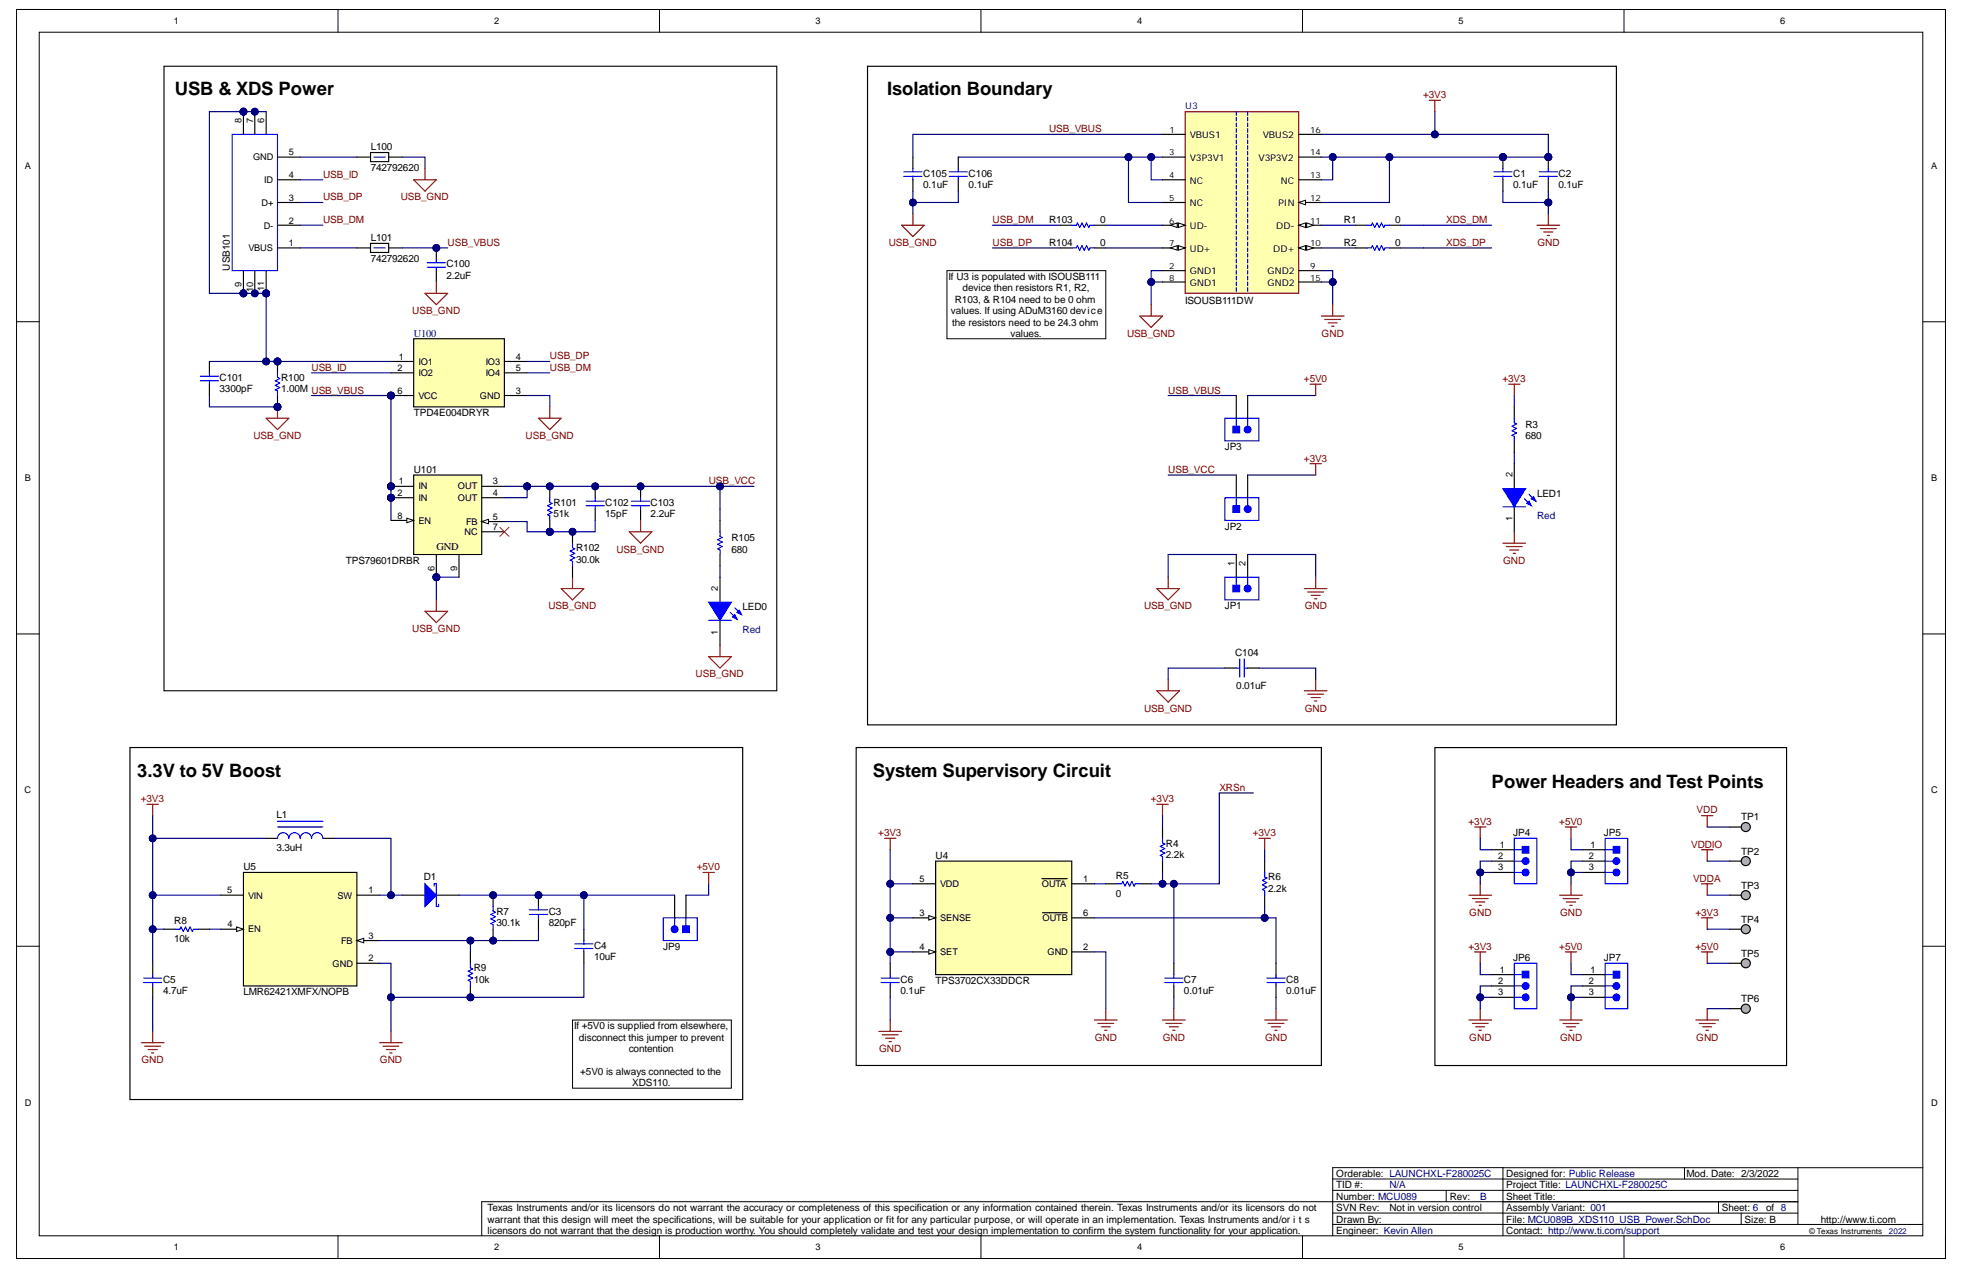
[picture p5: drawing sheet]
<svg xmlns="http://www.w3.org/2000/svg" width="432mm" height="279mm" viewBox="0 0 432 279" stroke-linecap="round" stroke-linejoin="round" font-family="sans-serif">
<defs><g id="words">
<g font-size="4.1">
<text x="38.5" y="21">USB &amp; XDS Power</text>
<text x="195.1" y="21">Isolation Boundary</text>
<text x="30.2" y="170.8">3.3V to 5V Boost</text>
<text x="192" y="170.8">System Supervisory Circuit</text>
<text x="328.1" y="173.3">Power Headers and Test Points</text>
</g>
<text font-size="2.3" fill="#000080" x="91" y="74">U100</text>
<text font-size="2.3" x="96" y="121">GND</text>
<g font-size="2.2" fill="#800000">
<text x="313.1" y="21.6">+3V3</text>
<text x="230.8" y="29.1">USB_VBUS</text>
<text x="71.1" y="39.1">USB_ID</text>
<text x="71.1" y="44.1">USB_DP</text>
<text x="88.1" y="44.1">USB_GND</text>
<text x="71.1" y="49.1">USB_DM</text>
<text x="218.3" y="49.1">USB_DM</text>
<text x="318.1" y="49.1">XDS_DM</text>
<text x="98.5" y="54.1">USB_VBUS</text>
<text x="195.5" y="54.1">USB_GND</text>
<text x="218.3" y="54.1">USB_DP</text>
<text x="318.1" y="54.1">XDS_DP</text>
<text x="338.2" y="54.1">GND</text>
<text x="90.7" y="69">USB_GND</text>
<text x="247.9" y="74">USB_GND</text>
<text x="290.7" y="74">GND</text>
<text x="68.5" y="81.6">USB_ID</text>
<text x="121" y="79">USB_DP</text>
<text x="121" y="81.6">USB_DM</text>
<text x="257" y="86.6">USB_VBUS</text>
<text x="286.8" y="84">+5V0</text>
<text x="330.5" y="84">+3V3</text>
<text x="55.7" y="96.5">USB_GND</text>
<text x="115.6" y="96.5">USB_GND</text>
<text x="286.8" y="101.5">+3V3</text>
<text x="155.9" y="106.5">USB_VCC</text>
<text x="257" y="104">USB_VCC</text>
<text x="135.6" y="121.5">USB_GND</text>
<text x="330.7" y="124">GND</text>
<text x="120.6" y="133.9">USB_GND</text>
<text x="251.6" y="133.9">USB_GND</text>
<text x="287" y="133.9">GND</text>
<text x="90.7" y="138.9">USB_GND</text>
<text x="153" y="148.9">USB_GND</text>
<text x="251.6" y="156.5">USB_GND</text>
<text x="287" y="156.5">GND</text>
<text x="268.2" y="173.9">XRSn</text>
<text x="31" y="176.4">+3V3</text>
<text x="253.2" y="176.4">+3V3</text>
<text x="373.2" y="178.9">VDD</text>
<text x="193.2" y="183.9">+3V3</text>
<text x="275.6" y="183.9">+3V3</text>
<text x="323" y="181.4">+3V3</text>
<text x="343" y="181.4">+5V0</text>
<text x="153.3" y="191.4">+5V0</text>
<text x="372" y="186.4">VDDIO</text>
<text x="372.4" y="193.9">VDDA</text>
<text x="323.2" y="201.4">GND</text>
<text x="343.2" y="201.4">GND</text>
<text x="372.9" y="201.4">+3V3</text>
<text x="323" y="208.8">+3V3</text>
<text x="343" y="208.8">+5V0</text>
<text x="372.9" y="208.8">+5V0</text>
<text x="31.1" y="233.8">GND</text>
<text x="83.6" y="233.8">GND</text>
<text x="193.4" y="231.3">GND</text>
<text x="240.8" y="228.8">GND</text>
<text x="255.8" y="228.8">GND</text>
<text x="278.3" y="228.8">GND</text>
<text x="323.2" y="228.8">GND</text>
<text x="343.2" y="228.8">GND</text>
<text x="373.1" y="228.8">GND</text>
</g>
<g font-size="2.2">
<text x="81.5" y="33.1">L100</text>
<text x="81.5" y="37.6">742792620</text>
<text x="203.1" y="41.3">0.1uF</text>
<text x="203.1" y="38.8">C105</text>
<text x="213.1" y="41.3">0.1uF</text>
<text x="213.1" y="38.8">C106</text>
<text x="332.8" y="41.3">0.1uF</text>
<text x="332.8" y="38.8">C1</text>
<text x="342.8" y="41.3">0.1uF</text>
<text x="342.8" y="38.8">C2</text>
<text x="81.5" y="53.1">L101</text>
<text x="230.8" y="49.1">R103</text>
<text x="242" y="49.1">0</text>
<text x="295.6" y="49.1">R1</text>
<text x="306.9" y="49.1">0</text>
<text x="50.6" y="59.5" transform="rotate(-90 50.6 59.5)">USB101</text>
<text x="81.5" y="57.5">742792620</text>
<text x="98.2" y="58.8">C100</text>
<text x="230.8" y="54.1">R104</text>
<text x="242" y="54.1">0</text>
<text x="295.6" y="54.1">R2</text>
<text x="306.9" y="54.1">0</text>
<text x="98.2" y="61.3">2.2uF</text>
<text x="208.7" y="61.5">If U3 is populated with ISOUSB111</text>
<text x="211.7" y="64.1">device then resistors R1, R2,</text>
<text x="209.2" y="69">values. If using ADuM3160 device</text>
<text x="209.4" y="71.6">the resistors need to be 24.3 ohm</text>
<text x="210" y="66.6">R103, &amp; R104 need to be 0 ohm</text>
<text x="260.7" y="66.8">ISOUSB111DW</text>
<text x="222.3" y="74">values.</text>
<text x="48.3" y="83.8">C101</text>
<text x="61.8" y="83.8">R100</text>
<text x="48.3" y="86.3">3300pF</text>
<text x="61.8" y="86.3">1.00M USB_VBUS</text>
<text x="91" y="91.6">TPD4E004DRYR</text>
<text x="335.6" y="94">R3</text>
<text x="269.4" y="99">JP3</text>
<text x="335.6" y="96.5">680</text>
<text x="91" y="104">U101</text>
<text x="121.7" y="113.7">51k</text>
<text x="121.7" y="111.3">R101</text>
<text x="133.1" y="113.7">15pF</text>
<text x="133.1" y="111.3">C102</text>
<text x="143.1" y="113.7">2.2uF</text>
<text x="143.1" y="111.3">C103</text>
<text x="338.1" y="109.2">LED1</text>
<text x="160.9" y="119">R105</text>
<text x="269.4" y="116.5">JP2</text>
<text x="76" y="124">TPS79601DRBR</text>
<text x="126.7" y="123.7">30.0k</text>
<text x="126.7" y="121.3">R102</text>
<text x="160.9" y="121.5">680</text>
<text x="163.3" y="134.2">LED0</text>
<text x="269.4" y="133.9">JP1</text>
<text x="271.7" y="144.2">C104</text>
<text x="271.9" y="151.5">0.01uF</text>
<text x="60.8" y="179.9">L1</text>
<text x="332.8" y="183.9">JP4</text>
<text x="352.8" y="183.9">JP5</text>
<text x="383" y="180.4">TP1</text>
<text x="53.5" y="191.4">U5</text>
<text x="60.8" y="187.2">3.3uH</text>
<text x="205.8" y="188.9">U4</text>
<text x="256.5" y="188.6">2.2k</text>
<text x="256.5" y="186.2">R4</text>
<text x="383" y="187.9">TP2</text>
<text x="93.2" y="193.6">D1</text>
<text x="245.5" y="197.2">0</text>
<text x="245.5" y="193.2">R5</text>
<text x="279" y="196.1">2.2k</text>
<text x="279" y="193.6">R6</text>
<text x="383" y="195.4">TP3</text>
<text x="38.3" y="203.2">R8</text>
<text x="109.2" y="203.6">30.1k</text>
<text x="109.2" y="201.1">R7</text>
<text x="120.7" y="203.6">820pF</text>
<text x="120.7" y="201.1">C3</text>
<text x="383" y="202.9">TP4</text>
<text x="38.3" y="207.1">10k</text>
<text x="130.7" y="208.6">C4</text>
<text x="145.9" y="208.8">JP9</text>
<text x="104.2" y="213.6">R9</text>
<text x="130.7" y="211.1">10uF</text>
<text x="332.8" y="211.4">JP6</text>
<text x="352.8" y="211.4">JP7</text>
<text x="383" y="210.4">TP5</text>
<text x="35.9" y="218.6">4.7uF</text>
<text x="35.9" y="216.1">C5</text>
<text x="53.5" y="218.8">LMR62421XMFX/NOPB</text>
<text x="104.2" y="216.1">10k</text>
<text x="198.1" y="218.6">0.1uF</text>
<text x="198.1" y="216.1">C6</text>
<text x="205.8" y="216.4">TPS3702CX33DDCR</text>
<text x="260.4" y="218.6">0.01uF</text>
<text x="260.4" y="216.1">C7</text>
<text x="282.9" y="218.6">0.01uF</text>
<text x="282.9" y="216.1">C8</text>
<text x="383" y="220.3">TP6</text>
<text x="126.3" y="226.4">If +5V0 is supplied from elsewhere,</text>
<text x="127.3" y="228.8">disconnect this jumper to prevent</text>
<text x="138.3" y="231.3">contention</text>
<text x="127.6" y="236.3">+5V0 is always connected to the</text>
<text x="139.1" y="238.8">XDS110.</text>
<text x="293.9" y="263.8">Number: MCU089</text>
<text x="293.9" y="261.3">TID #:</text>
<text x="293.9" y="258.8">Orderable: LAUNCHXL-F280025C</text>
<text x="318.9" y="263.8">Rev:</text>
<text x="331.3" y="263.8">Sheet Title:</text>
<text x="331.3" y="261.3">Project Title: LAUNCHXL-F280025C</text>
<text x="331.3" y="258.8">Designed for: Public Release</text>
<text x="371" y="258.8">Mod. Date: 2/3/2022</text>
<text x="107.3" y="266.3">Texas Instruments and/or its licensors do not warrant the accuracy or completeness of this specification or any information contained therein. Texas Instruments and/or its licensors do not</text>
<text x="107.3" y="268.8">warrant that this design will meet the specifications, will be suitable for your application or fit for any particular purpose, or will operate in an implementation. Texas Instruments and/or i t s</text>
<text x="293.9" y="268.8">Drawn By:</text>
<text x="293.9" y="266.3">SVN Rev:</text>
<text x="305.6" y="266.3">Not in version control</text>
<text x="331.3" y="268.8">File: MCU089B_XDS110_USB_Power.SchDoc</text>
<text x="331.3" y="266.3">Assembly Variant: 001</text>
<text x="378.8" y="266.3">Sheet: 6</text>
<text x="383.8" y="268.8">Size: B</text>
<text x="388.5" y="266.3">of 8</text>
<text x="400.5" y="268.8">http://www.ti.com</text>
<text x="107.3" y="271.3">licensors do not warrant that the design is production worthy. You should completely validate and test your design implementation to confirm the system functionality for your application.</text>
<text x="293.9" y="271.3">Engineer: Kevin Allen</text>
<text x="331.3" y="271.3">Contact: http://www.ti.com/support</text>
</g>
<g font-size="2.2" fill="#000080">
<text x="338.1" y="114.2">Red</text>
<text x="163.3" y="139.2">Red</text>
<text x="305.6" y="261.3">N/A</text>
<text x="325.6" y="263.8">B</text>
</g>
<g font-size="2">
<text x="38.2" y="5.3">1</text>
<text x="108.7" y="5.3">2</text>
<text x="179.4" y="5.3">3</text>
<text x="250.1" y="5.3">4</text>
<text x="320.8" y="5.3">5</text>
<text x="391.6" y="5.3">6</text>
<text x="53.1" y="27.1" transform="rotate(-90 53.1 27.1)">8</text>
<text x="55.7" y="27.1" transform="rotate(-90 55.7 27.1)">7</text>
<text x="58.1" y="27.1" transform="rotate(-90 58.1 27.1)">6</text>
<text x="55.7" y="35.3">GND</text>
<text x="63.5" y="34.1">5</text>
<text x="261.7" y="30.4">VBUS1</text>
<text x="261.7" y="35.4">V3P3V1</text>
<text x="276.9" y="35.4">V3P3V2</text>
<text x="277.8" y="30.4">VBUS2</text>
<text x="5.5" y="37.1">A</text>
<text x="58.1" y="40.3">ID</text>
<text x="63.5" y="39.1">4</text>
<text x="261.7" y="40.4">NC</text>
<text x="281.8" y="40.4">NC</text>
<text x="424.8" y="37.1">A</text>
<text x="57.5" y="45.3">D+</text>
<text x="63.5" y="44.2">3</text>
<text x="261.7" y="45.4">NC</text>
<text x="281.3" y="45.4">PIN</text>
<text x="58" y="50.3">D-</text>
<text x="63.5" y="49.2">2</text>
<text x="261.7" y="50.3">UD-</text>
<text x="280.7" y="50.3">DD-</text>
<text x="54.6" y="55.3">VBUS</text>
<text x="63.5" y="54.2">1</text>
<text x="261.7" y="55.3">UD+</text>
<text x="280.1" y="55.3">DD+</text>
<text x="53.1" y="63" transform="rotate(-90 53.1 63)">9</text>
<text x="55.7" y="64.1" transform="rotate(-90 55.7 64.1)">10</text>
<text x="58.1" y="63.9" transform="rotate(-90 58.1 63.9)">11</text>
<text x="261.7" y="60.3">GND1</text>
<text x="261.7" y="62.9">GND1</text>
<text x="278.8" y="60.3">GND2</text>
<text x="278.8" y="62.9">GND2</text>
<text x="87.5" y="81.6">2</text>
<text x="87.7" y="79.1">1</text>
<text x="92" y="80.2">IO1</text>
<text x="92" y="82.7">IO2</text>
<text x="106.8" y="80.2">IO3</text>
<text x="106.8" y="82.7">IO4</text>
<text x="113.4" y="79.1">4</text>
<text x="113.4" y="81.6">5</text>
<text x="87.5" y="86.6">6</text>
<text x="92" y="87.7">VCC</text>
<text x="105.6" y="87.7">GND</text>
<text x="113.4" y="86.6">3</text>
<text x="5.5" y="105.8">B</text>
<text x="87.7" y="106.5">1</text>
<text x="92" y="107.6">IN</text>
<text x="100.7" y="107.6">OUT</text>
<text x="108.4" y="106.5">3</text>
<text x="332.7" y="104.9" transform="rotate(-90 332.7 104.9)">2</text>
<text x="424.8" y="105.8">B</text>
<text x="87.5" y="109.1">2</text>
<text x="92" y="110.2">IN</text>
<text x="100.7" y="110.2">OUT</text>
<text x="108.4" y="109.1">4</text>
<text x="87.5" y="114.1">8</text>
<text x="92" y="115.2">EN</text>
<text x="102.2" y="117.6">NC</text>
<text x="102.5" y="115.4">FB</text>
<text x="108.4" y="114.3">5</text>
<text x="108.4" y="116.5">7</text>
<text x="332.7" y="114.7" transform="rotate(-90 332.7 114.7)">1</text>
<text x="95.6" y="125.5" transform="rotate(-90 95.6 125.5)">6</text>
<text x="100.6" y="125.5" transform="rotate(-90 100.6 125.5)">9</text>
<text x="271.5" y="124.4" transform="rotate(-90 271.5 124.4)">1</text>
<text x="274" y="124.4" transform="rotate(-90 274 124.4)">2</text>
<text x="157.9" y="129.9" transform="rotate(-90 157.9 129.9)">2</text>
<text x="157.9" y="139.6" transform="rotate(-90 157.9 139.6)">1</text>
<text x="5.4" y="174.5">C</text>
<text x="424.8" y="174.5">C</text>
<text x="329.6" y="189">2</text>
<text x="329.6" y="191.4">3</text>
<text x="329.9" y="186.4">1</text>
<text x="349.5" y="189">2</text>
<text x="349.5" y="191.4">3</text>
<text x="349.9" y="186.4">1</text>
<text x="50" y="196.4">5</text>
<text x="54.6" y="197.6">VIN</text>
<text x="74.3" y="197.6">SW</text>
<text x="81" y="196.4">1</text>
<text x="202.2" y="193.9">5</text>
<text x="206.8" y="195">VDD</text>
<text x="229.1" y="195">OUTA</text>
<text x="238.3" y="193.9">1</text>
<text x="50.1" y="203.9">4</text>
<text x="202.2" y="201.4">3</text>
<text x="206.8" y="202.6">SENSE</text>
<text x="229.3" y="202.6">OUTB</text>
<text x="238.3" y="201.4">6</text>
<text x="54.6" y="205">EN</text>
<text x="75" y="207.6">FB</text>
<text x="81" y="206.4">3</text>
<text x="202.2" y="208.9">4</text>
<text x="238.3" y="208.9">2</text>
<text x="73.2" y="212.6">GND</text>
<text x="81" y="211.4">2</text>
<text x="206.8" y="210">SET</text>
<text x="230.4" y="210">GND</text>
<text x="329.9" y="213.9">1</text>
<text x="349.9" y="213.9">1</text>
<text x="329.6" y="216.4">2</text>
<text x="329.6" y="218.9">3</text>
<text x="349.5" y="216.4">2</text>
<text x="349.5" y="218.9">3</text>
<text x="5.5" y="243.1">D</text>
<text x="424.8" y="243.1">D</text>
<text x="38.2" y="274.9">1</text>
<text x="108.7" y="274.9">2</text>
<text x="179.4" y="274.9">3</text>
<text x="250.1" y="274.9">4</text>
<text x="320.8" y="274.9">5</text>
<text x="391.6" y="274.9">6</text>
</g>
<text font-size="2" fill="#000080" x="260.7" y="23.9">U3</text>
<g font-size="1.9">
<text x="257.2" y="29.2">1</text>
<text x="288.2" y="29.2">16</text>
<text x="257.1" y="34.2">3</text>
<text x="288.2" y="34.2">14</text>
<text x="257.1" y="39.2">4</text>
<text x="288.2" y="39.2">13</text>
<text x="257.1" y="44.2">5</text>
<text x="288.2" y="44.2">12</text>
<text x="257.1" y="49.2">6</text>
<text x="288.2" y="49.2">11</text>
<text x="257.1" y="54.2">7</text>
<text x="257.1" y="59.1">2</text>
<text x="288.2" y="54.2">10</text>
<text x="288.2" y="59.1">9</text>
<text x="257.1" y="61.7">8</text>
<text x="288.2" y="61.7">15</text>
</g>
<text font-size="1.8" x="398" y="271.4">© Texas Instruments</text>
<text font-size="1.8" fill="#000080" x="415.5" y="271.4">2022</text>
</g></defs>
<g fill="none" stroke="#000" stroke-width=".22">
<path d="M3.6 2.1h5M3.6 2.1h424.3v274.6h-424.3zM8.6 7.1h414.4v264.6h-414.4zM74.4 2.1v5M145.1 2.1v5M215.8 2.1v5M286.5 2.1v5M357.2 2.1v5M423 2.1h4.9v5M3.6 70.7h5M423 70.8h4.9M3.6 139.4h5"/>
<path d="M423 139.4h4.9M3.6 208.1h5M423 208.1h4.9M293.2 259.3h37.4M330.6 256.8v14.9M330.6 259.3h64.9M370.5 256.8v2.5M395.5 256.8v12.5M423 256.8h-129.8v14.9M74.4 271.7v5M145.1 271.7v5M215.8 271.7v5"/>
<path d="M286.5 271.7v5M293.2 269.2l129.8 .1M293.2 266.7l102.3 .1M293.2 261.8h102.3M318.1 261.8v2.5M357.2 271.7v5M378 264.3v2.5M383 266.8v2.5M395.5 264.3h-289.5v7.4M427.9 271.7v5"/>
</g>
<circle cx="86" cy="87" r=".75" fill="#000080"/>
<circle cx="86" cy="87" r=".75" fill="none" stroke="#000080" stroke-width=".22"/>
<path d="M91 74.5h20v15h-20z" fill-rule="evenodd" fill="#ffffb0"/>
<path d="M86 79.5h5M91 74.5h20v15h-20zM111 79.5h4.9M86 82h5M86 87h5M111 82h4.9M111 87h4.9" fill="none" stroke="#000" stroke-width=".25"/>
<circle cx="86" cy="87" r=".75" fill="#000080"/>
<circle cx="86" cy="87" r=".75" fill="none" stroke="#000080" stroke-width=".22"/>
<path d="M86 87h-17.5h17.5v19.9" fill="none" stroke="#000080" stroke-width=".25"/>
<circle cx="86" cy="106.9" r=".75" fill="#000080"/>
<circle cx="86" cy="106.9" r=".75" fill="none" stroke="#000080" stroke-width=".22"/>
<circle cx="86" cy="87" r=".75" fill="#000080"/>
<circle cx="86" cy="87" r=".75" fill="none" stroke="#000080" stroke-width=".22"/>
<circle cx="86" cy="87" r=".75" fill="#000080"/>
<circle cx="86" cy="87" r=".75" fill="none" stroke="#000080" stroke-width=".22"/>
<circle cx="56" cy="24.6" r=".75" fill="#000080"/>
<circle cx="56" cy="24.6" r=".75" fill="none" stroke="#000080" stroke-width=".22"/>
<circle cx="53.6" cy="24.6" r=".75" fill="#000080"/>
<circle cx="53.6" cy="24.6" r=".75" fill="none" stroke="#000080" stroke-width=".22"/>
<circle cx="58.5" cy="64.5" r=".75" fill="#000080"/>
<circle cx="58.5" cy="64.5" r=".75" fill="none" stroke="#000080" stroke-width=".22"/>
<circle cx="56" cy="64.5" r=".75" fill="#000080"/>
<circle cx="56" cy="64.5" r=".75" fill="none" stroke="#000080" stroke-width=".22"/>
<circle cx="53.6" cy="64.5" r=".75" fill="#000080"/>
<circle cx="53.6" cy="64.5" r=".75" fill="none" stroke="#000080" stroke-width=".22"/>
<path d="M51.1 29.5h9.9v30h-9.9z" fill-rule="evenodd" fill="#fff"/>
<path d="M51.1 29.5h9.9v30h-9.9z" fill="none" stroke="#00f" stroke-width=".25"/>
<path d="M56 24.6v4.9M58.5 24.6v4.9M61 39.5h5M61 34.5h5M61 54.5h5M61 49.5h5M61 44.5h5" fill="none" stroke="#000" stroke-width=".25"/>
<circle cx="56" cy="24.6" r=".75" fill="#000080"/>
<circle cx="56" cy="24.6" r=".75" fill="none" stroke="#000080" stroke-width=".22"/>
<path d="M53.5 24.6v4.9" fill="none" stroke="#000" stroke-width=".25"/>
<circle cx="53.6" cy="24.6" r=".75" fill="#000080"/>
<circle cx="53.6" cy="24.6" r=".75" fill="none" stroke="#000080" stroke-width=".22"/>
<path d="M58.5 59.5v5" fill="none" stroke="#000" stroke-width=".25"/>
<circle cx="58.5" cy="64.5" r=".75" fill="#000080"/>
<circle cx="58.5" cy="64.5" r=".75" fill="none" stroke="#000080" stroke-width=".22"/>
<path d="M56 59.5v5" fill="none" stroke="#000" stroke-width=".25"/>
<circle cx="56" cy="64.5" r=".75" fill="#000080"/>
<circle cx="56" cy="64.5" r=".75" fill="none" stroke="#000080" stroke-width=".22"/>
<path d="M53.5 59.5v5" fill="none" stroke="#000" stroke-width=".25"/>
<circle cx="53.6" cy="64.5" r=".75" fill="#000080"/>
<circle cx="53.6" cy="64.5" r=".75" fill="none" stroke="#000080" stroke-width=".22"/>
<path d="M111 106.9h4.9" fill="none" stroke="#000080" stroke-width=".25"/>
<circle cx="115.9" cy="106.9" r=".75" fill="#000080"/>
<circle cx="115.9" cy="106.9" r=".75" fill="none" stroke="#000080" stroke-width=".22"/>
<path d="M66 39.5h5M66 49.5h5M66 44.5h5M88.5 54.5h10M58.5 64.5v15h27.5M115.9 79.5h5M68.5 82h17.5M115.9 82h5" fill="none" stroke="#000080" stroke-width=".25"/>
<circle cx="61" cy="79.5" r=".75" fill="#000080"/>
<circle cx="61" cy="79.5" r=".75" fill="none" stroke="#000080" stroke-width=".22"/>
<circle cx="58.5" cy="79.5" r=".75" fill="#000080"/>
<circle cx="58.5" cy="79.5" r=".75" fill="none" stroke="#000080" stroke-width=".22"/>
<circle cx="58.5" cy="64.5" r=".75" fill="#000080"/>
<circle cx="58.5" cy="64.5" r=".75" fill="none" stroke="#000080" stroke-width=".22"/>
<path d="M53.5 64.5h5" fill="none" stroke="#000080" stroke-width=".25"/>
<circle cx="53.6" cy="64.5" r=".75" fill="#000080"/>
<circle cx="53.6" cy="64.5" r=".75" fill="none" stroke="#000080" stroke-width=".22"/>
<circle cx="58.5" cy="64.5" r=".75" fill="#000080"/>
<circle cx="58.5" cy="64.5" r=".75" fill="none" stroke="#000080" stroke-width=".22"/>
<path d="M53.5 24.6h5" fill="none" stroke="#000080" stroke-width=".25"/>
<circle cx="53.6" cy="24.6" r=".75" fill="#000080"/>
<circle cx="53.6" cy="24.6" r=".75" fill="none" stroke="#000080" stroke-width=".22"/>
<path d="M53.5 24.6h-7.4v39.9h7.4" fill="none" stroke="#000080" stroke-width=".25"/>
<circle cx="53.6" cy="24.6" r=".75" fill="#000080"/>
<circle cx="53.6" cy="24.6" r=".75" fill="none" stroke="#000080" stroke-width=".22"/>
<circle cx="53.6" cy="64.5" r=".75" fill="#000080"/>
<circle cx="53.6" cy="64.5" r=".75" fill="none" stroke="#000080" stroke-width=".22"/>
<circle cx="86" cy="106.9" r=".75" fill="#000080"/>
<circle cx="86" cy="106.9" r=".75" fill="none" stroke="#000080" stroke-width=".22"/>
<circle cx="86" cy="109.4" r=".75" fill="#000080"/>
<circle cx="86" cy="109.4" r=".75" fill="none" stroke="#000080" stroke-width=".22"/>
<circle cx="96" cy="126.9" r=".75" fill="#000080"/>
<circle cx="96" cy="126.9" r=".75" fill="none" stroke="#000080" stroke-width=".22"/>
<path d="M91 104.5h15v17.4h-15z" fill-rule="evenodd" fill="#ffffb0"/>
<path d="M86 106.9h5M91 104.5h15v17.4h-15z" fill="none" stroke="#000" stroke-width=".25"/>
<circle cx="86" cy="106.9" r=".75" fill="#000080"/>
<circle cx="86" cy="106.9" r=".75" fill="none" stroke="#000080" stroke-width=".22"/>
<path d="M86 109.4h5" fill="none" stroke="#000" stroke-width=".25"/>
<circle cx="86" cy="109.4" r=".75" fill="#000080"/>
<circle cx="86" cy="109.4" r=".75" fill="none" stroke="#000080" stroke-width=".22"/>
<path d="M106 106.9h5M106 109.4h5M106 114.7h5" fill="none" stroke="#000" stroke-width=".25"/>
<path d="M106 114.7l1.5-.5v1z" fill="#f8fcff"/>
<path d="M106 114.7l1.5-.5v1z" fill="none" stroke="#000" stroke-width=".22"/>
<path d="M96 121.9v5" fill="none" stroke="#000" stroke-width=".25"/>
<circle cx="96" cy="126.9" r=".75" fill="#000080"/>
<circle cx="96" cy="126.9" r=".75" fill="none" stroke="#000080" stroke-width=".22"/>
<path d="M86 114.4h5M106 116.9h5" fill="none" stroke="#000" stroke-width=".25"/>
<path d="M89.5 113.9l1.5 .5-1.5 .5z" fill="#f8fcff"/>
<path d="M89.5 113.9l1.5 .5-1.5 .5z" fill="none" stroke="#000" stroke-width=".22"/>
<path d="M101 121.9v5" fill="none" stroke="#000" stroke-width=".25"/>
<path d="M86 106.9v2.5" fill="none" stroke="#000080" stroke-width=".25"/>
<circle cx="86" cy="109.4" r=".75" fill="#000080"/>
<circle cx="86" cy="109.4" r=".75" fill="none" stroke="#000080" stroke-width=".22"/>
<circle cx="86" cy="106.9" r=".75" fill="#000080"/>
<circle cx="86" cy="106.9" r=".75" fill="none" stroke="#000080" stroke-width=".22"/>
<path d="M86 109.4v5" fill="none" stroke="#000080" stroke-width=".25"/>
<circle cx="86" cy="109.4" r=".75" fill="#000080"/>
<circle cx="86" cy="109.4" r=".75" fill="none" stroke="#000080" stroke-width=".22"/>
<path d="M111 114.7h4.9v2.2h5" fill="none" stroke="#000080" stroke-width=".25"/>
<circle cx="120.9" cy="116.9" r=".75" fill="#000080"/>
<circle cx="120.9" cy="116.9" r=".75" fill="none" stroke="#000080" stroke-width=".22"/>
<path d="M130.9 114.4v2.5h-10" fill="none" stroke="#000080" stroke-width=".25"/>
<circle cx="120.9" cy="116.9" r=".75" fill="#000080"/>
<circle cx="120.9" cy="116.9" r=".75" fill="none" stroke="#000080" stroke-width=".22"/>
<path d="M96 126.9v5" fill="none" stroke="#000080" stroke-width=".25"/>
<circle cx="96" cy="126.9" r=".75" fill="#000080"/>
<circle cx="96" cy="126.9" r=".75" fill="none" stroke="#000080" stroke-width=".22"/>
<path d="M96 126.9h5" fill="none" stroke="#000080" stroke-width=".25"/>
<circle cx="96" cy="126.9" r=".75" fill="#000080"/>
<circle cx="96" cy="126.9" r=".75" fill="none" stroke="#000080" stroke-width=".22"/>
<path d="M88.5 34.5h5v2.5" fill="none" stroke="#000080" stroke-width=".25"/>
<circle cx="96" cy="54.5" r=".75" fill="#000080"/>
<circle cx="96" cy="54.5" r=".75" fill="none" stroke="#000080" stroke-width=".22"/>
<path d="M96 54.5v2.5" fill="none" stroke="#000" stroke-width=".25"/>
<circle cx="96" cy="54.5" r=".75" fill="#000080"/>
<circle cx="96" cy="54.5" r=".75" fill="none" stroke="#000080" stroke-width=".22"/>
<path d="M96 59.5v2.5" fill="none" stroke="#000" stroke-width=".25"/>
<path d="M94 57.8h4M94 58.8h4M96 57v.8M96 58.8v.7" fill="none" stroke="#00f" stroke-width=".25"/>
<circle cx="140.9" cy="106.9" r=".75" fill="#000080"/>
<circle cx="140.9" cy="106.9" r=".75" fill="none" stroke="#000080" stroke-width=".22"/>
<path d="M140.9 106.9v2.5" fill="none" stroke="#000" stroke-width=".25"/>
<circle cx="140.9" cy="106.9" r=".75" fill="#000080"/>
<circle cx="140.9" cy="106.9" r=".75" fill="none" stroke="#000080" stroke-width=".22"/>
<path d="M140.9 111.9v2.5" fill="none" stroke="#000" stroke-width=".25"/>
<path d="M138.9 110.2h4M138.9 111.2h4M140.9 109.4v.8M140.9 111.2v.7" fill="none" stroke="#00f" stroke-width=".25"/>
<circle cx="130.9" cy="106.9" r=".75" fill="#000080"/>
<circle cx="130.9" cy="106.9" r=".75" fill="none" stroke="#000080" stroke-width=".22"/>
<path d="M130.9 106.9v2.5" fill="none" stroke="#000" stroke-width=".25"/>
<circle cx="130.9" cy="106.9" r=".75" fill="#000080"/>
<circle cx="130.9" cy="106.9" r=".75" fill="none" stroke="#000080" stroke-width=".22"/>
<path d="M130.9 111.9v2.5" fill="none" stroke="#000" stroke-width=".25"/>
<path d="M128.9 110.2h4M128.9 111.2h4M130.9 109.4v.8M130.9 111.2v.7" fill="none" stroke="#00f" stroke-width=".25"/>
<circle cx="61" cy="79.5" r=".75" fill="#000080"/>
<circle cx="61" cy="79.5" r=".75" fill="none" stroke="#000080" stroke-width=".22"/>
<circle cx="61" cy="89.5" r=".75" fill="#000080"/>
<circle cx="61" cy="89.5" r=".75" fill="none" stroke="#000080" stroke-width=".22"/>
<path d="M61 79.5v2.5" fill="none" stroke="#000" stroke-width=".25"/>
<circle cx="61" cy="79.5" r=".75" fill="#000080"/>
<circle cx="61" cy="79.5" r=".75" fill="none" stroke="#000080" stroke-width=".22"/>
<path d="M61 87v2.5" fill="none" stroke="#000" stroke-width=".25"/>
<circle cx="61" cy="89.5" r=".75" fill="#000080"/>
<circle cx="61" cy="89.5" r=".75" fill="none" stroke="#000080" stroke-width=".22"/>
<path d="M61 82v1l.5 .2-1 .5 1 .5-1 .5 1 .5-1 .5 .5 .3v1" fill="none" stroke="#00f" stroke-width=".25"/>
<path d="M46.1 79.5h14.9" fill="none" stroke="#000080" stroke-width=".25"/>
<circle cx="58.5" cy="79.5" r=".75" fill="#000080"/>
<circle cx="58.5" cy="79.5" r=".75" fill="none" stroke="#000080" stroke-width=".22"/>
<circle cx="61" cy="79.5" r=".75" fill="#000080"/>
<circle cx="61" cy="79.5" r=".75" fill="none" stroke="#000080" stroke-width=".22"/>
<path d="M46.1 87v2.5h14.9" fill="none" stroke="#000080" stroke-width=".25"/>
<circle cx="61" cy="89.5" r=".75" fill="#000080"/>
<circle cx="61" cy="89.5" r=".75" fill="none" stroke="#000080" stroke-width=".22"/>
<path d="M46.1 79.5v2.5M46.1 84.5v2.5" fill="none" stroke="#000" stroke-width=".25"/>
<path d="M44.1 82.7h4M44.1 83.7h4M46.1 82v.7M46.1 83.7v.8" fill="none" stroke="#00f" stroke-width=".25"/>
<path d="M91 39.5h5l-2.5 2.5zM93.5 37v2.5M93.5 64.5h5l-2.5 2.5zM96 62v2.5M58.5 92h5l-2.5 2.5zM61 89.5v2.5M138.4 116.9h5l-2.5 2.5zM140.9 114.4v2.5M93.5 134.4h5l-2.5 2.5zM96 131.9v2.5M123.4 129.4h5l-2.5 2.5zM125.9 126.9v2.5" fill="none" stroke="#800000" stroke-width=".25"/>
<path d="M66 34.5h12.5M66 54.5h12.5" fill="none" stroke="#000080" stroke-width=".25"/>
<circle cx="61" cy="89.5" r=".75" fill="#000080"/>
<circle cx="61" cy="89.5" r=".75" fill="none" stroke="#000080" stroke-width=".22"/>
<path d="M118.4 92h5l-2.5 2.5zM120.9 89.5v2.5" fill="none" stroke="#800000" stroke-width=".25"/>
<path d="M53.6 191.8h24.9v25h-24.9z" fill-rule="evenodd" fill="#ffffb0"/>
<path d="M48.6 196.8h5M53.6 191.8h24.9v25h-24.9zM48.6 204.3h5" fill="none" stroke="#000" stroke-width=".25"/>
<path d="M52.1 203.8l1.5 .5-1.5 .5z" fill="#f8fcff"/>
<path d="M52.1 203.8l1.5 .5-1.5 .5z" fill="none" stroke="#000" stroke-width=".22"/>
<path d="M78.5 196.8h5M78.5 206.8h5" fill="none" stroke="#000" stroke-width=".25"/>
<path d="M78.5 206.8l1.5-.5v1z" fill="#f8fcff"/>
<path d="M78.5 206.8l1.5-.5v1z" fill="none" stroke="#000" stroke-width=".22"/>
<path d="M33.6 211.8v2.5M33.6 216.8v2.5M36.1 204.3h2.5M43.6 204.3h2.5M78.5 211.8h5" fill="none" stroke="#000" stroke-width=".25"/>
<path d="M83.5 229.3h5M84.2 230h3.5M85 230.8h2M85.8 231.5h.4M86 226.8v2.5" fill="none" stroke="#800000" stroke-width=".25"/>
<path d="M31.6 215.1h4M31.6 216.1h4M33.6 214.3v.8M33.6 216.1v.7M38.6 204.3h1l.2-.5 .5 1 .5-1 .5 1 .5-1 .5 1 .3-.5h1" fill="none" stroke="#00f" stroke-width=".25"/>
<circle cx="103.5" cy="219.3" r=".75" fill="#000080"/>
<circle cx="103.5" cy="219.3" r=".75" fill="none" stroke="#000080" stroke-width=".22"/>
<path d="M103.5 209.3v2.5M103.5 216.8v2.5" fill="none" stroke="#000" stroke-width=".25"/>
<circle cx="103.5" cy="219.3" r=".75" fill="#000080"/>
<circle cx="103.5" cy="219.3" r=".75" fill="none" stroke="#000080" stroke-width=".22"/>
<path d="M103.5 211.8v1l.5 .3-1 .5 1 .5-1 .5 1 .5-1 .5 .5 .2v1" fill="none" stroke="#00f" stroke-width=".25"/>
<circle cx="108.5" cy="196.8" r=".75" fill="#000080"/>
<circle cx="108.5" cy="196.8" r=".75" fill="none" stroke="#000080" stroke-width=".22"/>
<circle cx="108.5" cy="206.8" r=".75" fill="#000080"/>
<circle cx="108.5" cy="206.8" r=".75" fill="none" stroke="#000080" stroke-width=".22"/>
<path d="M108.5 196.8v2.5" fill="none" stroke="#000" stroke-width=".25"/>
<circle cx="108.5" cy="196.8" r=".75" fill="#000080"/>
<circle cx="108.5" cy="196.8" r=".75" fill="none" stroke="#000080" stroke-width=".22"/>
<path d="M108.5 204.3v2.5" fill="none" stroke="#000" stroke-width=".25"/>
<circle cx="108.5" cy="206.8" r=".75" fill="#000080"/>
<circle cx="108.5" cy="206.8" r=".75" fill="none" stroke="#000080" stroke-width=".22"/>
<path d="M108.5 199.3v1l.5 .3-1 .5 1 .5-1 .5 1 .5-1 .5 .5 .2v1M126.4 207.6h4M126.4 208.6h4M128.4 206.8v.8M128.4 208.6v.7" fill="none" stroke="#00f" stroke-width=".25"/>
<path d="M88.5 196.8h5M96 196.8h5M128.4 204.3v2.5M128.4 209.3v2.5" fill="none" stroke="#000" stroke-width=".25"/>
<path d="M93.5 194.3l2.5 2.5-2.5 2.5z" fill="#00f"/>
<path d="M61 184.3a1.25 1.25 0 0 1 1.3-1.2 1.25 1.25 0 0 1 1.2 1.2 1.25 1.25 0 0 1 1.3-1.2 1.25 1.25 0 0 1 1.2 1.2 1.25 1.25 0 0 1 1.3-1.2 1.25 1.25 0 0 1 1.2 1.2 1.25 1.25 0 0 1 1.3-1.2 1.25 1.25 0 0 1 1.2 1.2M61 181.9h10M61 180.6h10M93.5 194.3l2.5 2.5-2.5 2.5zM95.5 194.8v-.5h.5v5h.5v-.5" fill="none" stroke="#00f" stroke-width=".25"/>
<path d="M58.5 184.3h2.5M71 184.3h2.5" fill="none" stroke="#000" stroke-width=".25"/>
<path d="M32.3 176.9h2.5M33.6 176.9v2.5M31.1 229.3h5M31.8 230h3.5M32.6 230.8h2M33.3 231.5h.5M33.6 226.8v2.5" fill="none" stroke="#800000" stroke-width=".25"/>
<path d="M83.5 211.8h2.5v15" fill="none" stroke="#000080" stroke-width=".25"/>
<circle cx="86" cy="219.3" r=".75" fill="#000080"/>
<circle cx="86" cy="219.3" r=".75" fill="none" stroke="#000080" stroke-width=".22"/>
<path d="M33.6 184.3h24.9M33.6 219.3v7.5" fill="none" stroke="#000080" stroke-width=".25"/>
<circle cx="33.6" cy="184.4" r=".75" fill="#000080"/>
<circle cx="33.6" cy="184.4" r=".75" fill="none" stroke="#000080" stroke-width=".22"/>
<path d="M73.5 184.3h12.5v12.5h-2.5" fill="none" stroke="#000080" stroke-width=".25"/>
<circle cx="86" cy="196.8" r=".75" fill="#000080"/>
<circle cx="86" cy="196.8" r=".75" fill="none" stroke="#000080" stroke-width=".22"/>
<path d="M86 196.8h2.5" fill="none" stroke="#000080" stroke-width=".25"/>
<circle cx="86" cy="196.8" r=".75" fill="#000080"/>
<circle cx="86" cy="196.8" r=".75" fill="none" stroke="#000080" stroke-width=".22"/>
<path d="M33.6 196.8h15" fill="none" stroke="#000080" stroke-width=".25"/>
<circle cx="33.6" cy="196.8" r=".75" fill="#000080"/>
<circle cx="33.6" cy="196.8" r=".75" fill="none" stroke="#000080" stroke-width=".22"/>
<path d="M33.6 179.4v32.4" fill="none" stroke="#000080" stroke-width=".25"/>
<circle cx="33.6" cy="184.4" r=".75" fill="#000080"/>
<circle cx="33.6" cy="184.4" r=".75" fill="none" stroke="#000080" stroke-width=".22"/>
<circle cx="33.6" cy="196.8" r=".75" fill="#000080"/>
<circle cx="33.6" cy="196.8" r=".75" fill="none" stroke="#000080" stroke-width=".22"/>
<circle cx="33.6" cy="204.3" r=".75" fill="#000080"/>
<circle cx="33.6" cy="204.3" r=".75" fill="none" stroke="#000080" stroke-width=".22"/>
<path d="M33.6 204.3h2.5" fill="none" stroke="#000080" stroke-width=".25"/>
<circle cx="33.6" cy="204.3" r=".75" fill="#000080"/>
<circle cx="33.6" cy="204.3" r=".75" fill="none" stroke="#000080" stroke-width=".22"/>
<path d="M101 196.8h27.4v7.5M46.1 204.3h2.5" fill="none" stroke="#000080" stroke-width=".25"/>
<circle cx="128.4" cy="196.8" r=".75" fill="#000080"/>
<circle cx="128.4" cy="196.8" r=".75" fill="none" stroke="#000080" stroke-width=".22"/>
<path d="M118.4 204.3v2.5h-34.9" fill="none" stroke="#000080" stroke-width=".25"/>
<circle cx="103.5" cy="206.8" r=".75" fill="#000080"/>
<circle cx="103.5" cy="206.8" r=".75" fill="none" stroke="#000080" stroke-width=".22"/>
<path d="M128.4 211.8v7.5h-42.4" fill="none" stroke="#000080" stroke-width=".25"/>
<circle cx="86" cy="219.3" r=".75" fill="#000080"/>
<circle cx="86" cy="219.3" r=".75" fill="none" stroke="#000080" stroke-width=".22"/>
<path d="M128.4 196.8h20" fill="none" stroke="#000080" stroke-width=".25"/>
<circle cx="128.4" cy="196.8" r=".75" fill="#000080"/>
<circle cx="128.4" cy="196.8" r=".75" fill="none" stroke="#000080" stroke-width=".22"/>
<path d="M145.9 201.8h7.5v5h-7.5z" fill-rule="evenodd" fill="#fff"/>
<path d="M145.9 201.8h7.5v5h-7.5zM148.4 201.8v1.8" fill="none" stroke="#00f" stroke-width=".25"/>
<circle cx="148.4" cy="204.3" r=".75" fill="#00f"/>
<g fill="none" stroke="#00f" stroke-width=".25">
<path d="M150.9 201.8v1.8"/>
<circle cx="148.4" cy="204.3" r=".75"/>
</g>
<path d="M148.4 196.8v5M150.9 196.8v5" fill="none" stroke="#000" stroke-width=".25"/>
<path d="M150.1 203.6h1.5v1.5h-1.5z" fill-rule="evenodd" fill="#00f"/>
<path d="M150.1 203.6h1.5v1.5h-1.5z" fill="none" stroke="#00f" stroke-width=".22"/>
<path d="M155.9 194.3v2.5h-5" fill="none" stroke="#000080" stroke-width=".25"/>
<path d="M154.6 191.8h2.5M155.9 191.8v2.5" fill="none" stroke="#800000" stroke-width=".25"/>
<path d="M125.9 224.3h35v15h-35z" fill-rule="evenodd" fill="#fff"/>
<path d="M125.9 224.3h35v15h-35z" fill="none" stroke="#000" stroke-width=".22"/>
<path d="M205.8 189.4h30v24.9h-30z" fill-rule="evenodd" fill="#ffffb0"/>
<path d="M205.8 189.4h30v24.9h-30zM229.2 193.2h5.6M235.8 194.3h4.9M200.8 201.8h5M235.8 209.3h4.9" fill="none" stroke="#000" stroke-width=".25"/>
<path d="M204.3 201.3l1.5 .5-1.5 .5z" fill="#f8fcff"/>
<path d="M204.3 201.3l1.5 .5-1.5 .5z" fill="none" stroke="#000" stroke-width=".22"/>
<path d="M200.8 209.3h5" fill="none" stroke="#000" stroke-width=".25"/>
<path d="M204.3 208.8l1.5 .5-1.5 .5z" fill="#f8fcff"/>
<path d="M204.3 208.8l1.5 .5-1.5 .5z" fill="none" stroke="#000" stroke-width=".22"/>
<path d="M200.8 194.3h5M195.8 211.8v2.5M195.8 216.8v2.5M229.3 200.7h5.5M235.8 201.8h4.9" fill="none" stroke="#000" stroke-width=".25"/>
<path d="M193.8 216.1h4M193.8 215.1h4M195.8 214.3v.8M195.8 216.1v.7" fill="none" stroke="#00f" stroke-width=".25"/>
<path d="M194.6 184.3h2.5M195.8 184.3v2.6" fill="none" stroke="#800000" stroke-width=".25"/>
<path d="M195.8 186.9v24.9" fill="none" stroke="#000080" stroke-width=".25"/>
<circle cx="195.8" cy="194.3" r=".75" fill="#000080"/>
<circle cx="195.8" cy="194.3" r=".75" fill="none" stroke="#000080" stroke-width=".22"/>
<circle cx="195.8" cy="201.8" r=".75" fill="#000080"/>
<circle cx="195.8" cy="201.8" r=".75" fill="none" stroke="#000080" stroke-width=".22"/>
<circle cx="195.8" cy="209.3" r=".75" fill="#000080"/>
<circle cx="195.8" cy="209.3" r=".75" fill="none" stroke="#000080" stroke-width=".22"/>
<g fill="none" stroke="#800000" stroke-width=".25">
<path d="M193.3 226.8h5M194.1 227.5h3.5M194.8 228.3h2M195.6 229h.5M195.8 224.3v2.5M240.7 224.3h5M241.5 225.1h3.5M242.2 225.8h2M243 226.6h.5M243.2 221.8v2.5M255.7 224.3h5M256.5 225.1h3.5"/>
<path d="M257.2 225.8h2M258 226.6h.5M258.2 221.8v2.5M278.2 224.3h5M278.9 225.1h3.5M279.7 225.8h2M280.4 226.6h.5M280.7 221.8v2.5"/>
</g>
<path d="M195.8 219.3v5M195.8 209.3h5" fill="none" stroke="#000080" stroke-width=".25"/>
<circle cx="195.8" cy="209.3" r=".75" fill="#000080"/>
<circle cx="195.8" cy="209.3" r=".75" fill="none" stroke="#000080" stroke-width=".22"/>
<path d="M195.8 201.8h5" fill="none" stroke="#000080" stroke-width=".25"/>
<circle cx="195.8" cy="201.8" r=".75" fill="#000080"/>
<circle cx="195.8" cy="201.8" r=".75" fill="none" stroke="#000080" stroke-width=".22"/>
<path d="M195.8 194.3h5" fill="none" stroke="#000080" stroke-width=".25"/>
<circle cx="195.8" cy="194.3" r=".75" fill="#000080"/>
<circle cx="195.8" cy="194.3" r=".75" fill="none" stroke="#000080" stroke-width=".22"/>
<path d="M240.7 209.3h2.5v12.5M240.7 201.8h40M258.2 219.3v2.5" fill="none" stroke="#000080" stroke-width=".25"/>
<path d="M255.7 181.9v2.4M255.7 189.4v2.4M278.2 189.4v2.4M278.2 196.8v2.5" fill="none" stroke="#000" stroke-width=".25"/>
<path d="M255.7 184.3v1.1l.5 .2-1 .5 1 .5-1 .5 1 .5-1 .5 .5 .2v1.1M278.2 191.8v1l.5 .3-1 .5 1 .5-1 .5 1 .5-1 .5 .5 .2v1" fill="none" stroke="#00f" stroke-width=".25"/>
<circle cx="278.2" cy="201.8" r=".75" fill="#000080"/>
<circle cx="278.2" cy="201.8" r=".75" fill="none" stroke="#000080" stroke-width=".22"/>
<path d="M278.2 199.3v2.5" fill="none" stroke="#000080" stroke-width=".25"/>
<circle cx="278.2" cy="201.8" r=".75" fill="#000080"/>
<circle cx="278.2" cy="201.8" r=".75" fill="none" stroke="#000080" stroke-width=".22"/>
<path d="M255.7 179.4v2.5M268.2 174.4v19.9h-15M240.7 194.3h2.5M278.2 186.9v2.5M280.7 201.8v10M280.7 219.3v2.5" fill="none" stroke="#000080" stroke-width=".25"/>
<path d="M254.5 176.9h2.5M255.7 176.9v2.5M276.9 184.3h2.5M278.2 184.3v2.6" fill="none" stroke="#800000" stroke-width=".25"/>
<path d="M243.2 194.3h2.5M250.7 194.3h2.5" fill="none" stroke="#000" stroke-width=".25"/>
<path d="M245.7 194.3h1l.3-.5 .5 1 .5-1 .5 1 .5-1 .5 1 .2-.5h1" fill="none" stroke="#00f" stroke-width=".25"/>
<circle cx="255.7" cy="194.3" r=".75" fill="#000080"/>
<circle cx="255.7" cy="194.3" r=".75" fill="none" stroke="#000080" stroke-width=".22"/>
<circle cx="258.2" cy="194.3" r=".75" fill="#000080"/>
<circle cx="258.2" cy="194.3" r=".75" fill="none" stroke="#000080" stroke-width=".22"/>
<path d="M268.2 174.4h7.5M255.7 191.8v2.5" fill="none" stroke="#000080" stroke-width=".25"/>
<circle cx="255.7" cy="194.3" r=".75" fill="#000080"/>
<circle cx="255.7" cy="194.3" r=".75" fill="none" stroke="#000080" stroke-width=".22"/>
<path d="M258.2 194.3v17.5" fill="none" stroke="#000080" stroke-width=".25"/>
<circle cx="258.2" cy="194.3" r=".75" fill="#000080"/>
<circle cx="258.2" cy="194.3" r=".75" fill="none" stroke="#000080" stroke-width=".22"/>
<path d="M210.8 34.5h44.9M230.8 29.5h24.9" fill="none" stroke="#000080" stroke-width=".25"/>
<circle cx="253.2" cy="34.5" r=".75" fill="#000080"/>
<circle cx="253.2" cy="34.5" r=".75" fill="none" stroke="#000080" stroke-width=".22"/>
<circle cx="248.2" cy="34.5" r=".75" fill="#000080"/>
<circle cx="248.2" cy="34.5" r=".75" fill="none" stroke="#000080" stroke-width=".22"/>
<path d="M243.2 49.5h12.5M243.2 54.5h12.5M255.7 59.5h-2.5v7.5" fill="none" stroke="#000080" stroke-width=".25"/>
<circle cx="253.2" cy="62" r=".75" fill="#000080"/>
<circle cx="253.2" cy="62" r=".75" fill="none" stroke="#000080" stroke-width=".22"/>
<path d="M253.2 62h2.5" fill="none" stroke="#000080" stroke-width=".25"/>
<circle cx="253.2" cy="62" r=".75" fill="#000080"/>
<circle cx="253.2" cy="62" r=".75" fill="none" stroke="#000080" stroke-width=".22"/>
<path d="M250.7 69.5h5l-2.5 2.5zM253.2 67v2.5" fill="none" stroke="#800000" stroke-width=".25"/>
<path d="M253.2 34.5v5h2.5" fill="none" stroke="#000080" stroke-width=".25"/>
<circle cx="253.2" cy="34.5" r=".75" fill="#000080"/>
<circle cx="253.2" cy="34.5" r=".75" fill="none" stroke="#000080" stroke-width=".22"/>
<path d="M200.8 34.5v2.5M200.8 39.5v2.5M210.8 34.5v2.5M210.8 39.5v2.5" fill="none" stroke="#000" stroke-width=".25"/>
<path d="M198.8 38.8h4M198.8 37.8h4M200.8 37v.8M200.8 38.8v.7M208.8 38.8h4M208.8 37.8h4M210.8 37v.8M210.8 38.8v.7" fill="none" stroke="#00f" stroke-width=".25"/>
<path d="M230.8 29.5h-30v5M200.8 42v5" fill="none" stroke="#000080" stroke-width=".25"/>
<path d="M198.3 49.5h5l-2.5 2.5zM200.8 47v2.5" fill="none" stroke="#800000" stroke-width=".25"/>
<circle cx="200.8" cy="44.5" r=".75" fill="#000080"/>
<circle cx="200.8" cy="44.5" r=".75" fill="none" stroke="#000080" stroke-width=".22"/>
<path d="M210.8 42v2.5h-10" fill="none" stroke="#000080" stroke-width=".25"/>
<circle cx="200.8" cy="44.5" r=".75" fill="#000080"/>
<circle cx="200.8" cy="44.5" r=".75" fill="none" stroke="#000080" stroke-width=".22"/>
<circle cx="340.6" cy="34.5" r=".75" fill="#000080"/>
<circle cx="340.6" cy="34.5" r=".75" fill="none" stroke="#000080" stroke-width=".22"/>
<path d="M340.6 34.5v2.5M340.6 39.5v2.5" fill="none" stroke="#000" stroke-width=".25"/>
<circle cx="340.6" cy="34.5" r=".75" fill="#000080"/>
<circle cx="340.6" cy="34.5" r=".75" fill="none" stroke="#000080" stroke-width=".22"/>
<path d="M338.6 38.8h4M338.6 37.8h4M340.6 37v.8M340.6 38.8v.7" fill="none" stroke="#00f" stroke-width=".25"/>
<circle cx="330.6" cy="34.5" r=".75" fill="#000080"/>
<circle cx="330.6" cy="34.5" r=".75" fill="none" stroke="#000080" stroke-width=".22"/>
<path d="M330.6 34.5v2.5M330.6 39.5v2.5" fill="none" stroke="#000" stroke-width=".25"/>
<circle cx="330.6" cy="34.5" r=".75" fill="#000080"/>
<circle cx="330.6" cy="34.5" r=".75" fill="none" stroke="#000080" stroke-width=".22"/>
<path d="M328.6 38.8h4M328.6 37.8h4M330.6 37v.8M330.6 38.8v.7" fill="none" stroke="#00f" stroke-width=".25"/>
<path d="M290.7 29.5h49.9v5" fill="none" stroke="#000080" stroke-width=".25"/>
<circle cx="315.6" cy="29.5" r=".75" fill="#000080"/>
<circle cx="315.6" cy="29.5" r=".75" fill="none" stroke="#000080" stroke-width=".22"/>
<circle cx="340.6" cy="34.5" r=".75" fill="#000080"/>
<circle cx="340.6" cy="34.5" r=".75" fill="none" stroke="#000080" stroke-width=".22"/>
<path d="M290.7 59.5h2.5v7.5" fill="none" stroke="#000080" stroke-width=".25"/>
<circle cx="293.2" cy="62" r=".75" fill="#000080"/>
<circle cx="293.2" cy="62" r=".75" fill="none" stroke="#000080" stroke-width=".22"/>
<path d="M290.7 62h2.5" fill="none" stroke="#000080" stroke-width=".25"/>
<circle cx="293.2" cy="62" r=".75" fill="#000080"/>
<circle cx="293.2" cy="62" r=".75" fill="none" stroke="#000080" stroke-width=".22"/>
<path d="M290.7 34.5h39.9" fill="none" stroke="#000080" stroke-width=".25"/>
<circle cx="293.2" cy="34.5" r=".75" fill="#000080"/>
<circle cx="293.2" cy="34.5" r=".75" fill="none" stroke="#000080" stroke-width=".22"/>
<circle cx="305.6" cy="34.5" r=".75" fill="#000080"/>
<circle cx="305.6" cy="34.5" r=".75" fill="none" stroke="#000080" stroke-width=".22"/>
<circle cx="330.6" cy="34.5" r=".75" fill="#000080"/>
<circle cx="330.6" cy="34.5" r=".75" fill="none" stroke="#000080" stroke-width=".22"/>
<path d="M338.1 49.5h5M338.8 50.3h3.5M339.6 51h2M340.3 51.8h.5M340.6 47v2.5" fill="none" stroke="#800000" stroke-width=".25"/>
<path d="M340.6 42v2.5" fill="none" stroke="#000080" stroke-width=".25"/>
<circle cx="340.6" cy="44.5" r=".75" fill="#000080"/>
<circle cx="340.6" cy="44.5" r=".75" fill="none" stroke="#000080" stroke-width=".22"/>
<path d="M330.6 42v2.5h10" fill="none" stroke="#000080" stroke-width=".25"/>
<circle cx="340.6" cy="44.5" r=".75" fill="#000080"/>
<circle cx="340.6" cy="44.5" r=".75" fill="none" stroke="#000080" stroke-width=".22"/>
<path d="M340.6 44.5v2.5" fill="none" stroke="#000080" stroke-width=".25"/>
<circle cx="340.6" cy="44.5" r=".75" fill="#000080"/>
<circle cx="340.6" cy="44.5" r=".75" fill="none" stroke="#000080" stroke-width=".22"/>
<path d="M314.4 22.1h2.5M315.6 22.1v2.5" fill="none" stroke="#800000" stroke-width=".25"/>
<path d="M315.6 24.6v4.9" fill="none" stroke="#000080" stroke-width=".25"/>
<circle cx="315.6" cy="29.5" r=".75" fill="#000080"/>
<circle cx="315.6" cy="29.5" r=".75" fill="none" stroke="#000080" stroke-width=".22"/>
<path d="M330.6 34.5h10M290.7 49.5h7.4M290.7 54.5h7.4" fill="none" stroke="#000080" stroke-width=".25"/>
<circle cx="330.6" cy="34.5" r=".75" fill="#000080"/>
<circle cx="330.6" cy="34.5" r=".75" fill="none" stroke="#000080" stroke-width=".22"/>
<circle cx="340.6" cy="34.5" r=".75" fill="#000080"/>
<circle cx="340.6" cy="34.5" r=".75" fill="none" stroke="#000080" stroke-width=".22"/>
<path d="M305.6 34.5v10h-14.9M218.3 49.5h15M218.3 54.5h15M313.1 49.5h15M313.1 54.5h15" fill="none" stroke="#000080" stroke-width=".25"/>
<circle cx="305.6" cy="34.5" r=".75" fill="#000080"/>
<circle cx="305.6" cy="34.5" r=".75" fill="none" stroke="#000080" stroke-width=".22"/>
<path d="M269.5 109.5h7.4v4.9h-7.4z" fill-rule="evenodd" fill="#fff"/>
<path d="M269.5 109.5h7.4v4.9h-7.4zM274.4 109.5v1.7" fill="none" stroke="#00f" stroke-width=".25"/>
<circle cx="274.4" cy="111.9" r=".75" fill="#00f"/>
<g fill="none" stroke="#00f" stroke-width=".25">
<path d="M271.9 109.5v1.7"/>
<circle cx="274.4" cy="111.9" r=".75"/>
</g>
<path d="M271.9 104.5v5M274.4 104.5v5" fill="none" stroke="#000" stroke-width=".25"/>
<path d="M271.2 111.2h1.5v1.5h-1.5z" fill-rule="evenodd" fill="#00f"/>
<path d="M271.2 111.2h1.5v1.5h-1.5z" fill="none" stroke="#00f" stroke-width=".22"/>
<path d="M254.5 129.4h5l-2.5 2.5zM257 126.9v2.5" fill="none" stroke="#800000" stroke-width=".25"/>
<path d="M269.5 126.9h7.4v5h-7.4z" fill-rule="evenodd" fill="#fff"/>
<path d="M269.5 126.9h7.4v5h-7.4zM274.4 126.9v1.8" fill="none" stroke="#00f" stroke-width=".25"/>
<circle cx="274.4" cy="129.4" r=".75" fill="#00f"/>
<g fill="none" stroke="#00f" stroke-width=".25">
<path d="M271.9 126.9v1.8"/>
<circle cx="274.4" cy="129.4" r=".75"/>
</g>
<path d="M271.9 121.9v5M274.4 121.9v5" fill="none" stroke="#000" stroke-width=".25"/>
<path d="M271.2 128.7h1.5v1.5h-1.5z" fill-rule="evenodd" fill="#00f"/>
<path d="M271.2 128.7h1.5v1.5h-1.5z" fill="none" stroke="#00f" stroke-width=".22"/>
<path d="M257 104.5h14.9M274.4 104.5h15M271.9 121.9h-14.9v5M274.4 121.9h15v5" fill="none" stroke="#000080" stroke-width=".25"/>
<path d="M290.7 69.5h5M291.4 70.3h3.5M292.2 71h2M292.9 71.7h.5M293.2 67v2.5M288.2 102h2.5M289.4 102v2.5M286.9 129.4h5M287.7 130.2h3.5M288.4 130.9h2M289.2 131.7h.5M289.4 126.9v2.5" fill="none" stroke="#800000" stroke-width=".25"/>
<path d="M353.1 184.4h5v9.9h-5z" fill-rule="evenodd" fill="#fff"/>
<path d="M353.1 184.4h5v9.9h-5zM353.1 189.4h1.7" fill="none" stroke="#00f" stroke-width=".25"/>
<circle cx="355.6" cy="189.4" r=".74" fill="#00f"/>
<g fill="none" stroke="#00f" stroke-width=".25">
<path d="M353.1 186.9h1.7M353.1 191.8h1.7"/>
<circle cx="355.6" cy="189.4" r=".74"/>
</g>
<path d="M348.1 186.9h5M348.1 189.4h5" fill="none" stroke="#000" stroke-width=".25"/>
<circle cx="355.6" cy="191.8" r=".74" fill="#00f"/>
<circle cx="355.6" cy="191.8" r=".74" fill="none" stroke="#00f" stroke-width=".25"/>
<path d="M348.1 191.8h5" fill="none" stroke="#000" stroke-width=".25"/>
<path d="M354.8 186.1h1.5v1.5h-1.5z" fill-rule="evenodd" fill="#00f"/>
<path d="M354.8 186.1h1.5v1.5h-1.5z" fill="none" stroke="#00f" stroke-width=".22"/>
<g fill="none" stroke="#800000" stroke-width=".25">
<path d="M323.1 196.8h5M323.9 197.6h3.5M324.4 181.9h2.5M324.6 198.3h2M325.4 199.1h.5M325.6 181.9v2.4M325.6 194.3v2.5M343.1 196.8h5M343.8 197.6h3.5M344.3 181.9h2.5M344.6 198.3h2M345.3 199.1h.5"/>
<path d="M345.6 181.9v2.4M345.6 194.3v2.5"/>
</g>
<path d="M348.1 189.4h-2.5v4.9" fill="none" stroke="#000080" stroke-width=".25"/>
<circle cx="345.6" cy="191.9" r=".75" fill="#000080"/>
<circle cx="345.6" cy="191.9" r=".75" fill="none" stroke="#000080" stroke-width=".22"/>
<path d="M345.6 191.8h2.5" fill="none" stroke="#000080" stroke-width=".25"/>
<circle cx="345.6" cy="191.9" r=".75" fill="#000080"/>
<circle cx="345.6" cy="191.9" r=".75" fill="none" stroke="#000080" stroke-width=".22"/>
<path d="M325.6 184.3v2.6h2.5M328.1 189.4h-2.5v4.9M345.6 184.4v2.5h2.5" fill="none" stroke="#000080" stroke-width=".25"/>
<circle cx="325.6" cy="191.8" r=".75" fill="#000080"/>
<circle cx="325.6" cy="191.8" r=".75" fill="none" stroke="#000080" stroke-width=".22"/>
<path d="M325.6 191.8h2.5" fill="none" stroke="#000080" stroke-width=".25"/>
<circle cx="325.6" cy="191.8" r=".75" fill="#000080"/>
<circle cx="325.6" cy="191.8" r=".75" fill="none" stroke="#000080" stroke-width=".22"/>
<path d="M333.1 184.3h5v10h-5z" fill-rule="evenodd" fill="#fff"/>
<path d="M333.1 184.3h5v10h-5zM333.1 189.4h1.7" fill="none" stroke="#00f" stroke-width=".25"/>
<circle cx="335.6" cy="189.3" r=".75" fill="#00f"/>
<g fill="none" stroke="#00f" stroke-width=".25">
<path d="M333.1 186.9h1.7M333.1 191.8h1.7"/>
<circle cx="335.6" cy="189.3" r=".75"/>
</g>
<path d="M328.1 186.9h5M328.1 189.4h5" fill="none" stroke="#000" stroke-width=".25"/>
<circle cx="335.6" cy="191.8" r=".75" fill="#00f"/>
<circle cx="335.6" cy="191.8" r=".75" fill="none" stroke="#00f" stroke-width=".25"/>
<path d="M328.1 191.8h5" fill="none" stroke="#000" stroke-width=".25"/>
<path d="M334.8 186.1h1.5v1.5h-1.5z" fill-rule="evenodd" fill="#00f"/>
<path d="M334.8 186.1h1.5v1.5h-1.5z" fill="none" stroke="#00f" stroke-width=".22"/>
<circle cx="384" cy="196.8" r="1" fill="#b2acb0"/>
<g fill="none" stroke="#000" stroke-width=".25">
<path d="M380.5 196.8h2.5"/>
<circle cx="384" cy="196.8" r="1"/>
</g>
<path d="M374.3 194.3h2.5M375.5 194.3v2.5" fill="none" stroke="#800000" stroke-width=".25"/>
<path d="M375.5 196.8h5" fill="none" stroke="#000080" stroke-width=".25"/>
<circle cx="384" cy="189.4" r="1" fill="#b2acb0"/>
<g fill="none" stroke="#000" stroke-width=".25">
<path d="M380.5 189.4h2.5"/>
<circle cx="384" cy="189.4" r="1"/>
</g>
<path d="M374.3 186.9h2.5M375.5 186.9v2.5" fill="none" stroke="#800000" stroke-width=".25"/>
<path d="M375.5 189.4h5" fill="none" stroke="#000080" stroke-width=".25"/>
<circle cx="384" cy="181.9" r="1" fill="#b2acb0"/>
<g fill="none" stroke="#000" stroke-width=".25">
<path d="M380.5 181.9h2.5"/>
<circle cx="384" cy="181.9" r="1"/>
</g>
<path d="M374.3 179.4h2.5M375.5 179.4v2.5" fill="none" stroke="#800000" stroke-width=".25"/>
<path d="M375.5 181.9h5" fill="none" stroke="#000080" stroke-width=".25"/>
<circle cx="384" cy="204.3" r="1" fill="#b2acb0"/>
<g fill="none" stroke="#000" stroke-width=".25">
<path d="M380.5 204.3h2.5"/>
<circle cx="384" cy="204.3" r="1"/>
</g>
<path d="M374.3 201.8h2.5M375.5 201.8v2.5" fill="none" stroke="#800000" stroke-width=".25"/>
<path d="M375.5 204.3h5" fill="none" stroke="#000080" stroke-width=".25"/>
<circle cx="384" cy="211.8" r="1" fill="#b2acb0"/>
<g fill="none" stroke="#000" stroke-width=".25">
<path d="M78.5 34.5h3M81.5 33.5h4v2h-4zM85.5 34.5h3M78.5 54.5h3M81.5 53.5h4v2h-4zM85.5 54.5h3M380.5 211.8h2.5"/>
<circle cx="384" cy="211.8" r="1"/>
</g>
<path d="M254.5 151.9h5l-2.5 2.5zM257 149.4v2.5M286.9 151.9h5M287.7 152.6h3.5M288.4 153.4h2M289.2 154.1h.5M289.4 149.4v2.5M374.3 209.3h2.5M375.5 209.3v2.5" fill="none" stroke="#800000" stroke-width=".25"/>
<path d="M293.2 34.5v5h-2.5M115.9 87h5v2.5M269.5 146.9h-12.5v2.5M276.9 146.9h12.5v2.5M375.5 211.8h5" fill="none" stroke="#000080" stroke-width=".25"/>
<path d="M82.3 34.5h2.5M82.3 54.5h2.5" fill="none" stroke="#00f" stroke-width=".25"/>
<circle cx="293.2" cy="34.5" r=".75" fill="#000080"/>
<circle cx="293.2" cy="34.5" r=".75" fill="none" stroke="#000080" stroke-width=".22"/>
<path d="M248.2 34.5v10h7.5" fill="none" stroke="#000080" stroke-width=".25"/>
<circle cx="248.2" cy="34.5" r=".75" fill="#000080"/>
<circle cx="248.2" cy="34.5" r=".75" fill="none" stroke="#000080" stroke-width=".22"/>
<path d="M353.1 211.8h5v10h-5z" fill-rule="evenodd" fill="#fff"/>
<path d="M353.1 211.8h5v10h-5zM353.1 216.8h1.7" fill="none" stroke="#00f" stroke-width=".25"/>
<circle cx="355.6" cy="216.8" r=".75" fill="#00f"/>
<g fill="none" stroke="#00f" stroke-width=".25">
<path d="M353.1 214.3h1.7M353.1 219.3h1.7"/>
<circle cx="355.6" cy="216.8" r=".75"/>
</g>
<path d="M348.1 214.3h5M348.1 216.8h5" fill="none" stroke="#000" stroke-width=".25"/>
<circle cx="355.6" cy="219.3" r=".75" fill="#00f"/>
<circle cx="355.6" cy="219.3" r=".75" fill="none" stroke="#00f" stroke-width=".25"/>
<path d="M348.1 219.3h5" fill="none" stroke="#000" stroke-width=".25"/>
<path d="M354.8 213.6h1.5v1.5h-1.5z" fill-rule="evenodd" fill="#00f"/>
<path d="M354.8 213.6h1.5v1.5h-1.5z" fill="none" stroke="#00f" stroke-width=".22"/>
<g fill="none" stroke="#800000" stroke-width=".25">
<path d="M324.4 209.3h2.5M325.6 209.3v2.5M344.3 209.3h2.5M345.6 209.3v2.5M323.1 224.3h5M323.9 225.1h3.5M324.6 225.8h2M325.4 226.6h.5M325.6 221.8v2.5M343.1 224.3h5M343.8 225.1h3.5M344.6 225.8h2"/>
<path d="M345.3 226.6h.5M345.6 221.8v2.5"/>
</g>
<path d="M348.1 216.8h-2.5v5" fill="none" stroke="#000080" stroke-width=".25"/>
<circle cx="345.6" cy="219.3" r=".75" fill="#000080"/>
<circle cx="345.6" cy="219.3" r=".75" fill="none" stroke="#000080" stroke-width=".22"/>
<path d="M345.6 219.3h2.5" fill="none" stroke="#000080" stroke-width=".25"/>
<circle cx="345.6" cy="219.3" r=".75" fill="#000080"/>
<circle cx="345.6" cy="219.3" r=".75" fill="none" stroke="#000080" stroke-width=".22"/>
<path d="M325.6 211.8v2.5h2.5M328.1 216.8h-2.5v5M345.6 211.8v2.5h2.5" fill="none" stroke="#000080" stroke-width=".25"/>
<circle cx="325.6" cy="219.3" r=".75" fill="#000080"/>
<circle cx="325.6" cy="219.3" r=".75" fill="none" stroke="#000080" stroke-width=".22"/>
<path d="M325.6 219.3h2.5" fill="none" stroke="#000080" stroke-width=".25"/>
<circle cx="325.6" cy="219.3" r=".75" fill="#000080"/>
<circle cx="325.6" cy="219.3" r=".75" fill="none" stroke="#000080" stroke-width=".22"/>
<path d="M333.1 211.8h5v10h-5z" fill-rule="evenodd" fill="#fff"/>
<path d="M333.1 211.8h5v10h-5zM333.1 216.8h1.7" fill="none" stroke="#00f" stroke-width=".25"/>
<circle cx="335.6" cy="216.8" r=".75" fill="#00f"/>
<g fill="none" stroke="#00f" stroke-width=".25">
<path d="M333.1 214.3h1.7M333.1 219.3h1.7"/>
<circle cx="335.6" cy="216.8" r=".75"/>
</g>
<path d="M328.1 214.3h5M328.1 216.8h5" fill="none" stroke="#000" stroke-width=".25"/>
<circle cx="335.6" cy="219.3" r=".75" fill="#00f"/>
<circle cx="335.6" cy="219.3" r=".75" fill="none" stroke="#00f" stroke-width=".25"/>
<path d="M328.1 219.3h5" fill="none" stroke="#000" stroke-width=".25"/>
<path d="M334.8 213.6h1.5v1.5h-1.5z" fill-rule="evenodd" fill="#00f"/>
<path d="M334.8 213.6h1.5v1.5h-1.5z" fill="none" stroke="#00f" stroke-width=".22"/>
<path d="M269.5 92h7.4v5h-7.4z" fill-rule="evenodd" fill="#fff"/>
<path d="M269.5 92h7.4v5h-7.4zM274.4 92v1.7" fill="none" stroke="#00f" stroke-width=".25"/>
<circle cx="274.4" cy="94.5" r=".75" fill="#00f"/>
<g fill="none" stroke="#00f" stroke-width=".25">
<path d="M271.9 92v1.7"/>
<circle cx="274.4" cy="94.5" r=".75"/>
</g>
<path d="M271.9 87v5M274.4 87v5" fill="none" stroke="#000" stroke-width=".25"/>
<path d="M271.2 93.7h1.5v1.5h-1.5z" fill-rule="evenodd" fill="#00f"/>
<path d="M271.2 93.7h1.5v1.5h-1.5z" fill="none" stroke="#00f" stroke-width=".22"/>
<path d="M257 87h14.9M274.4 87h15" fill="none" stroke="#000080" stroke-width=".25"/>
<path d="M288.2 84.5h2.5M289.4 84.5v2.5" fill="none" stroke="#800000" stroke-width=".25"/>
<path d="M158.4 126.9v5.5M158.4 136.4v5.5" fill="none" stroke="#000" stroke-width=".25"/>
<path d="M160.6 134.7l1.5 1.5M161.6 133.7l1.5 1.5" fill="none" stroke="#00f" stroke-width=".25"/>
<path d="M161.1 135.7l.5-.5 .5 1z" fill="#00f"/>
<path d="M161.1 135.7l.5-.5 .5 1z" fill="none" stroke="#00f" stroke-width=".25"/>
<path d="M162.1 134.7l.5-.5 .5 1z" fill="#00f"/>
<path d="M162.1 134.7l.5-.5 .5 1z" fill="none" stroke="#00f" stroke-width=".25"/>
<path d="M155.9 132.4h5l-2.5 4z" fill="#00f"/>
<path d="M335.3 109.7l1.5 1.5M336.3 108.7l1.5 1.5M155.9 132.4h5l-2.5 4zM155.9 136.4h5" fill="none" stroke="#00f" stroke-width=".25"/>
<path d="M158.4 111.9v2.5M158.4 124.4v2.5" fill="none" stroke="#000080" stroke-width=".25"/>
<path d="M331.8 84.5h2.5M333.1 84.5v2.5" fill="none" stroke="#800000" stroke-width=".25"/>
<path d="M333.1 102v5.5M333.1 111.4v5.5" fill="none" stroke="#000" stroke-width=".25"/>
<path d="M336.3 110.2l.5 1-1-.5z" fill="#00f"/>
<path d="M336.3 110.2l.5 1-1-.5z" fill="none" stroke="#00f" stroke-width=".25"/>
<path d="M337.3 109.2l.5 1-1-.5z" fill="#00f"/>
<path d="M337.3 109.2l.5 1-1-.5z" fill="none" stroke="#00f" stroke-width=".25"/>
<path d="M330.6 107.5h5l-2.5 3.9z" fill="#00f"/>
<path d="M330.6 107.5h5l-2.5 3.9zM330.6 111.4h5" fill="none" stroke="#00f" stroke-width=".25"/>
<path d="M333.1 87v2.5M333.1 99.5v2.5M158.4 106.9v5" fill="none" stroke="#000080" stroke-width=".25"/>
<path d="M330.6 119.4h5M333.1 116.9v2.5M331.3 120.2h3.5M332.1 120.9h2M332.8 121.7h.5" fill="none" stroke="#800000" stroke-width=".25"/>
<circle cx="158.4" cy="106.9" r=".75" fill="#000080"/>
<circle cx="158.4" cy="106.9" r=".75" fill="none" stroke="#000080" stroke-width=".22"/>
<path d="M155.9 144.4h5l-2.5 2.5zM158.4 141.9v2.5" fill="none" stroke="#800000" stroke-width=".25"/>
<path d="M110 115.9l2 2M112 115.9l-2 2" fill="none" stroke="#f00" stroke-width=".22"/>
<path d="M333.1 89.5v2.5M333.1 97v2.5M158.4 114.4v2.5M158.4 121.9v2.5M258.2 211.8v2.5M258.2 216.8v2.5M280.7 211.8v2.5M280.7 216.8v2.5" fill="none" stroke="#000" stroke-width=".25"/>
<path d="M333.1 92v1l.5 .2-1 .5 1 .5-1 .5 1 .5-1 .5 .5 .3v1M158.4 116.9v1l.5 .3-1 .5 1 .5-1 .5 1 .5-1 .5 .5 .2v1M256.2 215.1h4M256.2 216.1h4M258.2 214.3v.8M258.2 216.1v.7M278.7 215.1h4M278.7 216.1h4M280.7 214.3v.8M280.7 216.1v.7" fill="none" stroke="#00f" stroke-width=".25"/>
<circle cx="384" cy="221.8" r="1" fill="#b2acb0"/>
<g fill="none" stroke="#000" stroke-width=".25">
<path d="M380.5 221.8h2.5"/>
<circle cx="384" cy="221.8" r="1"/>
</g>
<path d="M373 224.3h5M373.8 225.1h3.5M374.5 225.8h2M375.3 226.6h.5M375.5 221.8v2.5" fill="none" stroke="#800000" stroke-width=".25"/>
<path d="M103.5 206.8v2.5M375.5 221.8h5" fill="none" stroke="#000080" stroke-width=".25"/>
<circle cx="103.5" cy="206.8" r=".75" fill="#000080"/>
<circle cx="103.5" cy="206.8" r=".75" fill="none" stroke="#000080" stroke-width=".22"/>
<path d="M115.9 106.9h50" fill="none" stroke="#000080" stroke-width=".25"/>
<circle cx="158.4" cy="106.9" r=".75" fill="#000080"/>
<circle cx="158.4" cy="106.9" r=".75" fill="none" stroke="#000080" stroke-width=".22"/>
<circle cx="115.9" cy="106.9" r=".75" fill="#000080"/>
<circle cx="115.9" cy="106.9" r=".75" fill="none" stroke="#000080" stroke-width=".22"/>
<path d="M115.9 106.9v2.5h-4.9" fill="none" stroke="#000080" stroke-width=".25"/>
<circle cx="115.9" cy="106.9" r=".75" fill="#000080"/>
<circle cx="115.9" cy="106.9" r=".75" fill="none" stroke="#000080" stroke-width=".22"/>
<circle cx="125.9" cy="116.9" r=".75" fill="#000080"/>
<circle cx="125.9" cy="116.9" r=".75" fill="none" stroke="#000080" stroke-width=".22"/>
<path d="M125.9 116.9v2.5" fill="none" stroke="#000" stroke-width=".25"/>
<circle cx="125.9" cy="116.9" r=".75" fill="#000080"/>
<circle cx="125.9" cy="116.9" r=".75" fill="none" stroke="#000080" stroke-width=".22"/>
<path d="M125.9 124.4v2.5" fill="none" stroke="#000" stroke-width=".25"/>
<path d="M125.9 119.4v1l.5 .3-1 .5 1 .5-1 .5 1 .5-1 .5 .5 .2v1" fill="none" stroke="#00f" stroke-width=".25"/>
<circle cx="120.9" cy="106.9" r=".75" fill="#000080"/>
<circle cx="120.9" cy="106.9" r=".75" fill="none" stroke="#000080" stroke-width=".22"/>
<circle cx="120.9" cy="116.9" r=".75" fill="#000080"/>
<circle cx="120.9" cy="116.9" r=".75" fill="none" stroke="#000080" stroke-width=".22"/>
<path d="M120.9 106.9v2.5" fill="none" stroke="#000" stroke-width=".25"/>
<circle cx="120.9" cy="106.9" r=".75" fill="#000080"/>
<circle cx="120.9" cy="106.9" r=".75" fill="none" stroke="#000080" stroke-width=".22"/>
<path d="M120.9 114.4v2.5" fill="none" stroke="#000" stroke-width=".25"/>
<circle cx="120.9" cy="116.9" r=".75" fill="#000080"/>
<circle cx="120.9" cy="116.9" r=".75" fill="none" stroke="#000080" stroke-width=".22"/>
<path d="M120.9 109.4v1l.5 .3-1 .5 1 .5-1 .5 1 .5-1 .5 .5 .2v1" fill="none" stroke="#00f" stroke-width=".25"/>
<path d="M36.1 14.6h134.8v137.3h-134.8zM190.8 14.6h164.8v144.8h-164.8zM28.6 164.4h134.8v77.4h-134.8zM188.3 164.4h102.4v69.9h-102.4zM315.6 164.4h77.4v69.9h-77.4z" fill="none" stroke="#000" stroke-width=".25"/>
<path d="M308.1 49.5h5M308.1 54.5h5" fill="none" stroke="#000080" stroke-width=".25"/>
<circle cx="118.4" cy="196.8" r=".75" fill="#000080"/>
<circle cx="118.4" cy="196.8" r=".75" fill="none" stroke="#000080" stroke-width=".22"/>
<path d="M118.4 196.8v2.5" fill="none" stroke="#000" stroke-width=".25"/>
<circle cx="118.4" cy="196.8" r=".75" fill="#000080"/>
<circle cx="118.4" cy="196.8" r=".75" fill="none" stroke="#000080" stroke-width=".22"/>
<path d="M269.5 146.9h2.4M274.4 146.9h2.5M118.4 201.8v2.5" fill="none" stroke="#000" stroke-width=".25"/>
<path d="M271.9 146.9h.8M272.7 144.9v4M273.7 144.9v4M273.7 146.9h.7M118.4 199.3v.8M116.5 200.1h3.9M116.5 201.1h3.9M118.4 201.1v.7" fill="none" stroke="#00f" stroke-width=".25"/>
<path d="M260.7 24.6h25v39.9h-25z" fill-rule="evenodd" fill="#ffffb0"/>
<path d="M260.7 24.6h25v39.9h-25z" fill="none" stroke="#800000" stroke-width=".25"/>
<g fill="none" stroke="#00f" stroke-width=".25">
<path d="M271.9 24.6v.7M271.9 25.8v.8M271.9 27.1v.7M271.9 28.3v.8M271.9 29.5v.8M271.9 30.8v.8M271.9 32v.8M271.9 33.3v.8M271.9 34.5v.8M271.9 35.8v.8M271.9 37v.8M271.9 38.3v.8"/>
<path d="M271.9 39.5v.8M274.4 24.6v.7M274.4 25.8v.8M274.4 27.1v.7M274.4 28.3v.8M274.4 29.5v.8M274.4 30.8v.8M274.4 32v.8M274.4 33.3v.8M274.4 34.5v.8M274.4 35.8v.8M274.4 37v.8"/>
<path d="M274.4 38.3v.8M274.4 39.5v.8M271.9 40.8v.8M271.9 42v.8M271.9 43.3v.8M271.9 44.5v.8M271.9 45.8v.8M271.9 47v.8M271.9 48.3v.8M271.9 49.5v.8M271.9 50.8v.8M271.9 52v.8"/>
<path d="M271.9 53.3v.7M271.9 54.5v.8M271.9 55.8v.7M271.9 57v.8M271.9 58.3v.7M271.9 59.5v.8M274.4 40.8v.8M274.4 42v.8M274.4 43.3v.8M274.4 44.5v.8M274.4 45.8v.8M274.4 47v.8"/>
<path d="M274.4 48.3v.8M274.4 49.5v.8M274.4 50.8v.8M274.4 52v.8M274.4 53.3v.7M274.4 54.5v.8M274.4 55.8v.7M274.4 57v.8M274.4 58.3v.7M274.4 59.5v.8M271.9 60.8v.7M271.9 62v.8"/>
<path d="M271.9 63.3v.7M274.4 60.8v.7M274.4 62v.8M274.4 63.3v.7"/>
</g>
<path d="M255.7 29.5h5M255.7 34.5h5M285.7 29.5h5M285.7 34.5h5M255.7 54.5h5" fill="none" stroke="#000" stroke-width=".25"/>
<path d="M259.2 54l1.5 .5-1.5 .5z" fill="#f8fcff"/>
<path d="M259.2 54l1.5 .5-1.5 .5z" fill="none" stroke="#000" stroke-width=".22"/>
<path d="M257.5 54.5l1.5-.5v1z" fill="#f8fcff"/>
<path d="M257.5 54.5l1.5-.5v1z" fill="none" stroke="#000" stroke-width=".22"/>
<path d="M255.7 49.5h5" fill="none" stroke="#000" stroke-width=".25"/>
<path d="M259.2 49l1.5 .5-1.5 .5z" fill="#f8fcff"/>
<path d="M259.2 49l1.5 .5-1.5 .5z" fill="none" stroke="#000" stroke-width=".22"/>
<path d="M257.5 49.5l1.5-.5v1z" fill="#f8fcff"/>
<path d="M257.5 49.5l1.5-.5v1z" fill="none" stroke="#000" stroke-width=".22"/>
<path d="M285.7 54.5h5" fill="none" stroke="#000" stroke-width=".25"/>
<path d="M285.7 54.5l1.5-.5v1z" fill="#f8fcff"/>
<path d="M285.7 54.5l1.5-.5v1z" fill="none" stroke="#000" stroke-width=".22"/>
<path d="M287.4 54l1.5 .5-1.5 .5z" fill="#f8fcff"/>
<path d="M287.4 54l1.5 .5-1.5 .5z" fill="none" stroke="#000" stroke-width=".22"/>
<path d="M285.7 49.5h5" fill="none" stroke="#000" stroke-width=".25"/>
<path d="M285.7 49.5l1.5-.5v1z" fill="#f8fcff"/>
<path d="M285.7 49.5l1.5-.5v1z" fill="none" stroke="#000" stroke-width=".22"/>
<path d="M287.4 49l1.5 .5-1.5 .5z" fill="#f8fcff"/>
<path d="M287.4 49l1.5 .5-1.5 .5z" fill="none" stroke="#000" stroke-width=".22"/>
<path d="M285.7 44.5h5" fill="none" stroke="#000" stroke-width=".25"/>
<path d="M285.7 44.5l1.5-.5v1z" fill="#f8fcff"/>
<path d="M285.7 44.5l1.5-.5v1z" fill="none" stroke="#000" stroke-width=".22"/>
<g fill="none" stroke="#000" stroke-width=".25">
<path d="M255.7 39.5h5M285.7 39.5h5M233.3 49.5h2.5M233.3 54.5h2.5M240.7 49.5h2.5M240.7 54.5h2.5M255.7 44.5h5M255.7 59.5h5M285.7 59.5h5M298.1 49.5h2.5M298.1 54.5h2.5M305.6 49.5h2.5"/>
<path d="M305.6 54.5h2.5M255.7 62h5M285.7 62h5"/>
</g>
<path d="M235.8 49.5h.9l.3-.5 .5 1 .5-1 .5 1 .5-1 .5 1 .3-.5h.9M235.8 54.5h.9l.3-.5 .5 1 .5-1 .5 1 .5-1 .5 1 .3-.5h.9M300.6 49.5h1l.3-.5 .5 1 .5-1 .5 1 .5-1 .5 1 .2-.5h1M300.6 54.5h1l.3-.5 .5 1 .5-1 .5 1 .5-1 .5 1 .2-.5h1" fill="none" stroke="#00f" stroke-width=".25"/>
<path d="M208.3 59.5h34.9v15h-34.9z" fill-rule="evenodd" fill="#fff"/>
<path d="M208.3 59.5h34.9v15h-34.9z" fill="none" stroke="#000" stroke-width=".22"/>
<use href="#words"/>
</svg>
